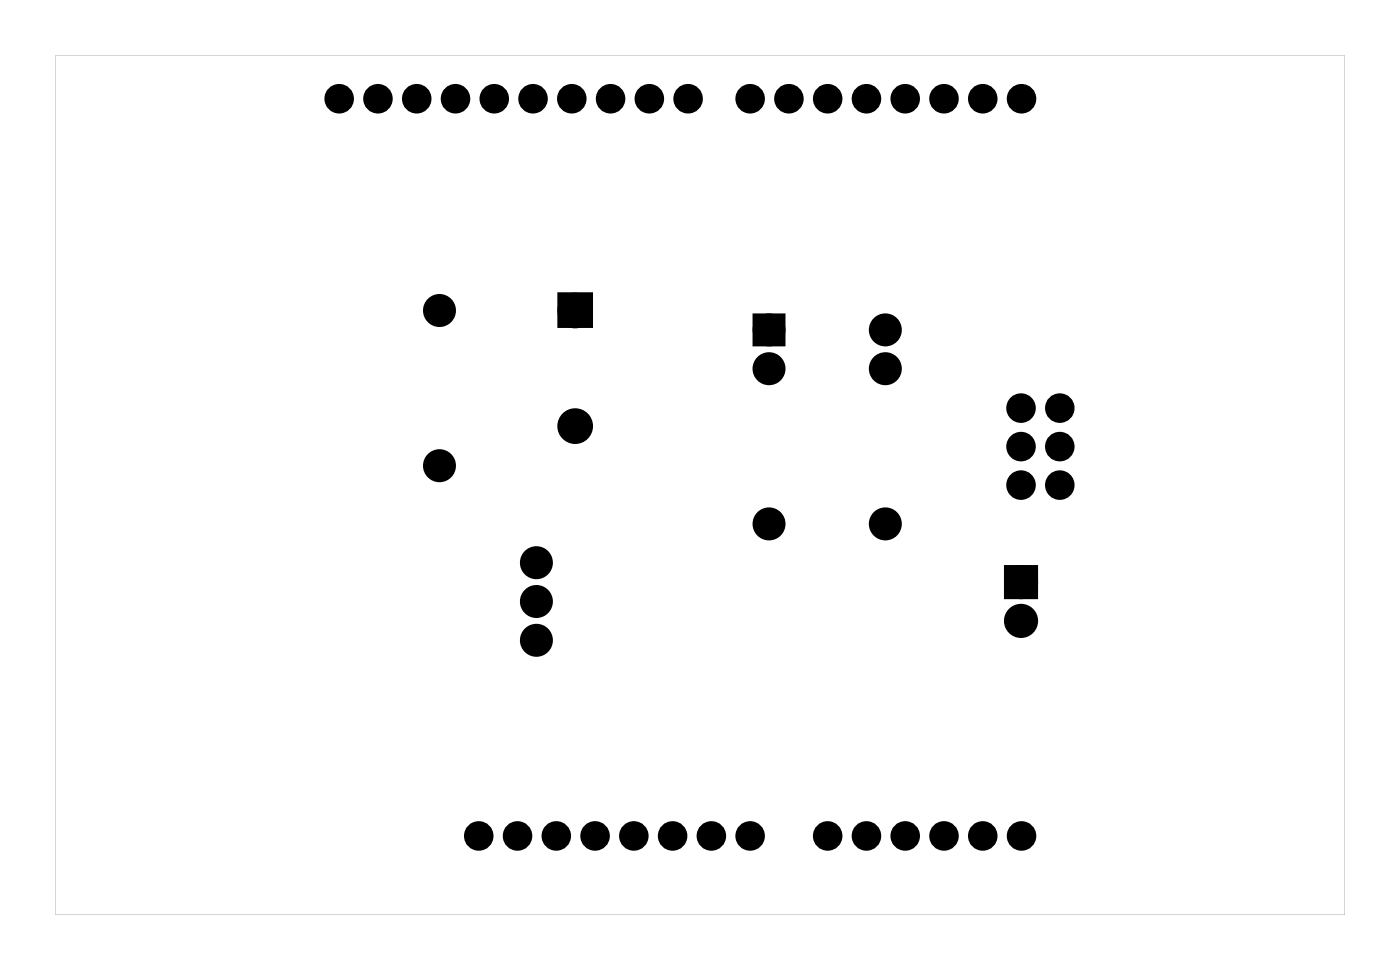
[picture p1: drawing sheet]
<svg xmlns="http://www.w3.org/2000/svg" width="92mm" height="63mm" viewBox="0 0 92 63" stroke-linecap="round" stroke-linejoin="round" font-family="sans-serif">
<g fill="#000">
<path d="M36.9 19.5h1.6v1.6h-1.6zM49.7 20.9h1.4v1.4h-1.4zM66.2 37.4h1.4v1.4h-1.4z"/>
<path d="M3.6 3.6h84.5v56.3h-84.5zM3.6 3.6v56.3h84.5v-56.3z"/>
</g>
<g fill="#000">
<circle cx="22.2" cy="6.5" r=".66"/>
<circle cx="24.8" cy="6.5" r=".66"/>
<circle cx="27.3" cy="6.5" r=".66"/>
<circle cx="29.8" cy="6.5" r=".66"/>
<circle cx="32.4" cy="6.5" r=".66"/>
<circle cx="34.9" cy="6.5" r=".66"/>
<circle cx="37.5" cy="6.5" r=".66"/>
<circle cx="40" cy="6.5" r=".66"/>
<circle cx="42.5" cy="6.5" r=".66"/>
<circle cx="45.1" cy="6.5" r=".66"/>
<circle cx="49.1" cy="6.5" r=".66"/>
<circle cx="51.7" cy="6.5" r=".66"/>
<circle cx="54.2" cy="6.5" r=".66"/>
<circle cx="56.8" cy="6.5" r=".66"/>
<circle cx="59.3" cy="6.5" r=".66"/>
<circle cx="61.8" cy="6.5" r=".66"/>
<circle cx="64.4" cy="6.5" r=".66"/>
<circle cx="66.9" cy="6.5" r=".66"/>
<circle cx="28.8" cy="20.3" r=".7"/>
<circle cx="28.8" cy="30.5" r=".7"/>
<circle cx="35.1" cy="36.8" r=".7"/>
<circle cx="35.1" cy="39.4" r=".7"/>
<circle cx="37.7" cy="27.9" r=".79"/>
<circle cx="37.7" cy="20.3" r=".79"/>
<circle cx="50.4" cy="21.6" r=".7"/>
<circle cx="50.4" cy="24.1" r=".7"/>
<circle cx="50.4" cy="34.3" r=".7"/>
<circle cx="58" cy="21.6" r=".7"/>
<circle cx="58" cy="24.1" r=".7"/>
<circle cx="58" cy="34.3" r=".7"/>
<circle cx="66.9" cy="29.2" r=".66"/>
<circle cx="66.9" cy="26.7" r=".66"/>
<circle cx="66.9" cy="31.8" r=".66"/>
<circle cx="66.9" cy="38.1" r=".74"/>
<circle cx="69.4" cy="29.2" r=".66"/>
<circle cx="69.4" cy="26.7" r=".66"/>
<circle cx="69.4" cy="31.8" r=".66"/>
<circle cx="31.4" cy="54.7" r=".66"/>
<circle cx="33.9" cy="54.7" r=".66"/>
<circle cx="35.1" cy="41.9" r=".7"/>
<circle cx="36.4" cy="54.7" r=".66"/>
<circle cx="39" cy="54.7" r=".66"/>
<circle cx="41.5" cy="54.7" r=".66"/>
<circle cx="44.1" cy="54.7" r=".66"/>
<circle cx="46.6" cy="54.7" r=".66"/>
<circle cx="49.1" cy="54.7" r=".66"/>
<circle cx="54.2" cy="54.7" r=".66"/>
<circle cx="56.8" cy="54.7" r=".66"/>
<circle cx="59.3" cy="54.7" r=".66"/>
<circle cx="61.8" cy="54.7" r=".66"/>
<circle cx="64.4" cy="54.7" r=".66"/>
<circle cx="66.9" cy="40.6" r=".74"/>
<circle cx="66.9" cy="54.7" r=".66"/>
</g>
<g fill="none" stroke="#000" stroke-width=".61" stroke-linecap="butt">
<circle cx="22.2" cy="6.5" r=".66"/>
<circle cx="24.8" cy="6.5" r=".66"/>
<circle cx="27.3" cy="6.5" r=".66"/>
<circle cx="29.8" cy="6.5" r=".66"/>
<circle cx="32.4" cy="6.5" r=".66"/>
<circle cx="34.9" cy="6.5" r=".66"/>
<circle cx="37.5" cy="6.5" r=".66"/>
<circle cx="40" cy="6.5" r=".66"/>
<circle cx="42.5" cy="6.5" r=".66"/>
<circle cx="45.1" cy="6.5" r=".66"/>
<circle cx="49.1" cy="6.5" r=".66"/>
<circle cx="51.7" cy="6.5" r=".66"/>
<circle cx="54.2" cy="6.5" r=".66"/>
<circle cx="56.8" cy="6.5" r=".66"/>
<circle cx="59.3" cy="6.5" r=".66"/>
<circle cx="61.8" cy="6.5" r=".66"/>
<circle cx="64.4" cy="6.5" r=".66"/>
<circle cx="66.9" cy="6.5" r=".66"/>
<circle cx="66.9" cy="31.8" r=".66"/>
<circle cx="66.9" cy="29.2" r=".66"/>
<circle cx="66.9" cy="26.7" r=".66"/>
<circle cx="69.4" cy="26.7" r=".66"/>
<circle cx="69.4" cy="29.2" r=".66"/>
<circle cx="69.4" cy="31.8" r=".66"/>
<circle cx="31.4" cy="54.7" r=".66"/>
<circle cx="33.9" cy="54.7" r=".66"/>
<circle cx="36.4" cy="54.7" r=".66"/>
<circle cx="39" cy="54.7" r=".66"/>
<circle cx="41.5" cy="54.7" r=".66"/>
<circle cx="44.1" cy="54.7" r=".66"/>
<circle cx="46.6" cy="54.7" r=".66"/>
<circle cx="49.1" cy="54.7" r=".66"/>
<circle cx="54.2" cy="54.7" r=".66"/>
<circle cx="56.8" cy="54.7" r=".66"/>
<circle cx="59.3" cy="54.7" r=".66"/>
<circle cx="61.8" cy="54.7" r=".66"/>
<circle cx="64.4" cy="54.7" r=".66"/>
<circle cx="66.9" cy="54.7" r=".66"/>
</g>
<g fill="none" stroke="#000" stroke-width=".76" stroke-linecap="butt">
<path d="M36.9 19.5h1.6v1.6h-1.6zM49.7 20.9h1.4v1.4h-1.4zM66.2 37.4h1.4v1.4h-1.4z"/>
<circle cx="28.8" cy="20.3" r=".7"/>
<circle cx="28.8" cy="30.5" r=".7"/>
<circle cx="35.1" cy="36.8" r=".7"/>
<circle cx="35.1" cy="39.4" r=".7"/>
<circle cx="37.7" cy="20.3" r=".79"/>
<circle cx="37.7" cy="27.9" r=".79"/>
<circle cx="50.4" cy="24.1" r=".7"/>
<circle cx="50.4" cy="34.3" r=".7"/>
<circle cx="50.4" cy="21.6" r=".7"/>
<circle cx="58" cy="34.3" r=".7"/>
<circle cx="58" cy="24.1" r=".7"/>
<circle cx="58" cy="21.6" r=".7"/>
<circle cx="66.9" cy="38.1" r=".74"/>
<circle cx="35.1" cy="41.9" r=".7"/>
<circle cx="66.9" cy="40.6" r=".74"/>
</g>
</svg>
